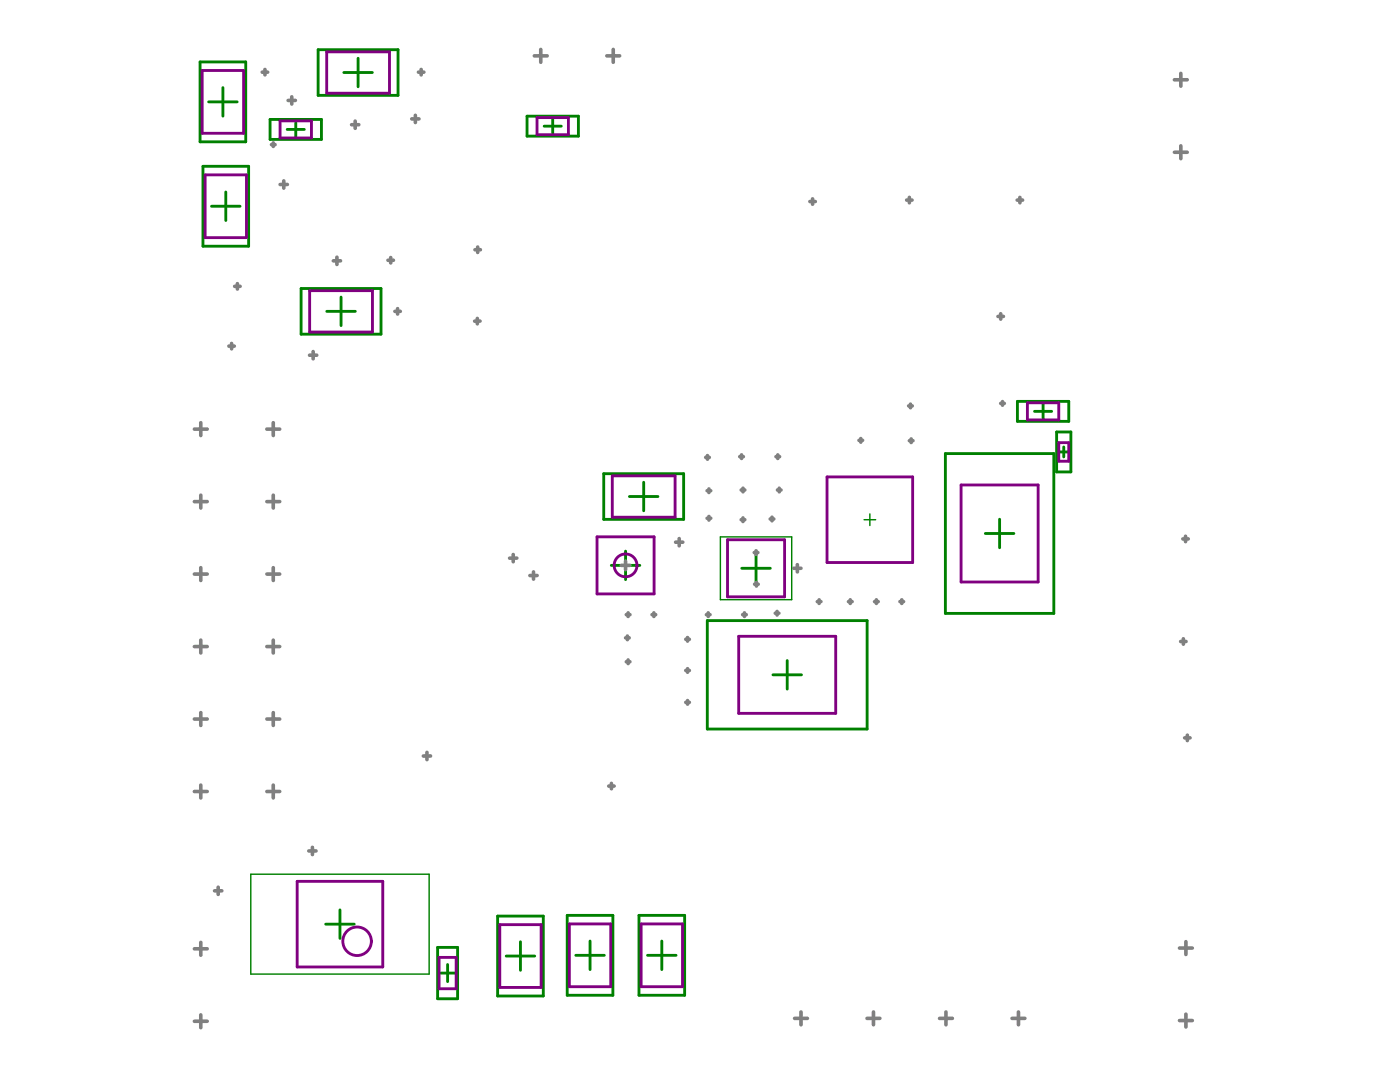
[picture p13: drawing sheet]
<svg xmlns="http://www.w3.org/2000/svg" width="279mm" height="216mm" viewBox="0 0 279 216" stroke-linecap="round" stroke-linejoin="round" font-family="sans-serif">
<g fill="none" stroke="#008000" stroke-width=".57">
<path d="M39.9 12.4h9.1v15.9h-9.1zM44.5 17.5v5.7M63.5 9.9h15.9v9.1h-15.9zM68.6 14.5h5.7M71.5 11.6v5.7M40.5 33.2h9.1v15.9h-9.1zM41.6 20.3h5.7M45.1 38.3v5.7M53.9 23.8h10.2v4h-10.2zM57.3 25.8h3.4M59 24.1v3.4M105.2 23.2h10.2v4h-10.2z"/>
<path d="M108.6 25.2h3.4M110.3 23.5v3.4M42.2 41.2h5.7M60.1 57.6h15.9v9.1h-15.9zM68.1 59.3v5.7M65.2 62.1h5.7M120.5 94.5h15.9v9.1h-15.9zM125.6 99.1h5.7M128.5 96.2v5.7M188.7 90.5h21.6v31.9h-21.6zM203 80.1h10.3v4h-10.3zM206.5 82.1h3.4"/>
<path d="M208.2 80.4v3.4M210.9 86.2h2.8v8h-2.8zM211.3 90.2h2M212.3 89.2v2M122 112.8h5.7M124.8 110v5.7M148 113.4h5.7M150.9 110.5v5.7M196.6 106.5h5.7M199.5 103.6v5.7M141.2 123.8h31.9v21.7h-31.9zM154.3 134.7h5.7"/>
<path d="M157.1 131.8v5.7M65 184.4h5.7M67.8 181.6v5.7M87.3 189h4v10.3h-4zM87.6 194.2h3.4M89.3 192.5v3.4M99.3 182.8h9.1v15.9h-9.1zM101 190.8h5.7M103.9 187.9v5.7M113.2 182.7h9.1v15.9h-9.1zM114.9 190.6h5.7M117.8 187.8v5.7"/>
<path d="M127.5 182.7h9.1v15.9h-9.1zM129.2 190.6h5.7M132.1 187.8v5.7"/>
</g>
<path d="M172.4 103.7h2.4M173.6 102.5v2.4" fill="none" stroke="#008000" stroke-width=".29"/>
<path d="M143.8 107.1h14.2v12.6h-14.2zM50 174.4h35.6v20h-35.6z" fill="none" stroke="#008000" stroke-width=".28"/>
<g fill="none" stroke="#800080" stroke-width=".57">
<path d="M40.4 14.1h8.2v12.5h-8.2zM65.2 10.3h12.5v8.3h-12.5zM40.9 34.9h8.3v12.5h-8.3zM55.9 24.1h6.3v3.4h-6.3zM107.2 23.5h6.2v3.4h-6.2zM61.8 58h12.5v8.3h-12.5zM122.2 94.9h12.5v8.3h-12.5zM165.1 95.2h17v17h-17zM191.8 96.8h15.4v19.3h-15.4zM205 80.4h6.3v3.4h-6.3zM211.3 88.3h2v3.7h-2zM119.2 107.1h11.3v11.4h-11.3z"/>
<path d="M145.2 107.7h11.4v11.4h-11.4zM147.4 127h19.4v15.3h-19.4zM59.3 175.9h17.1v17h-17.1zM87.6 191h3.4v6.3h-3.4zM99.7 184.5h8.3v12.5h-8.3zM113.6 184.4h8.3v12.5h-8.3zM128 184.4h8.2v12.5h-8.2z"/>
<circle cx="124.8" cy="112.8" r="2.28"/>
<circle cx="71.3" cy="187.8" r="2.85"/>
</g>
<g fill="none" stroke="#808080" stroke-width=".72">
<path d="M52.3 14.4h1.1M52.9 13.9v1M58.2 19.3v1.5M83.5 14.4h1.1M84.1 13.9v1M106.6 11.1h2.6M107.9 9.9v2.5M121.1 11.1h2.6M122.4 9.9v2.5M234.4 15.9h2.5M235.7 14.6v2.6M54.2 28.9h.7"/>
<path d="M54.5 28.5v.7M55.9 36.8h1.5M56.6 36.1v1.4M57.5 20h1.5M70.2 24.9h1.4M70.9 24.2v1.4M82.2 23.7h1.4M82.9 23v1.5M162.2 39.7v1.1M180.9 39.9h1.1M181.5 39.4v1.1M203 39.9h1.1"/>
<path d="M203.5 39.4v1.1M234.4 30.4h2.5M235.7 29.1v2.6M46.8 57.1h1.1M47.4 56.6v1.1M66.5 52h1.5M67.2 51.3v1.5M77.4 51.9h1.1M78 51.4v1.1M94.8 49.8h1.1M95.3 49.3v1.1M161.6 40.2h1.1"/>
<path d="M45.7 69.1h1.1M46.2 68.5v1.1M61.8 70.9h1.4M62.5 70.2v1.4M78.8 62.1h1.1M79.3 61.6v1.1M94.7 64.1h1.1M95.3 63.5v1.1M199.2 63.1h1.1M199.7 62.6v1.1M38.8 85.6h2.6M40.1 84.3v2.6"/>
<path d="M40.1 98.8v2.6M53.3 85.6h2.5M54.5 84.3v2.6M54.5 98.8v2.6M140.8 91.3h.8M141.1 97.9h.7M141.2 90.9v.7M141.5 97.6v.7M147.6 91.1h.8M147.9 97.8h.7M148 90.8v.7M148.3 97.4v.7"/>
<path d="M154.9 91.1h.7M155.2 97.8h.7M155.2 90.8v.7M155.5 97.4v.7M171.4 87.9h.8M171.8 87.5v.7M181.3 81h.8M181.5 87.9h.7M181.7 80.6v.8M181.8 87.6v.7M199.7 80.5h.7M200.1 80.1v.8"/>
<path d="M38.8 100.1h2.6M38.8 114.6h2.6M40.1 113.3v2.5M53.3 100.1h2.5M53.3 114.6h2.5M54.5 113.3v2.5M101.7 111.4h1.4M102.4 110.6v1.5M105.7 114.8h1.5M106.5 114.1v1.5M124 112.8h1.7M124.8 112v1.7"/>
<path d="M134.8 108.2h1.5M135.6 107.5v1.4M141.1 103.4h.7M141.5 103.1v.7M147.9 103.7h.7M148.3 103.3v.8M150.5 110.3h.7M150.6 116.6h.7M150.9 109.9v.7M151 116.2v.7M153.7 103.6h.7M154.1 103.2v.7"/>
<path d="M158.4 113.4h1.5M159.1 112.7v1.4M163.5 119.7v.7M169.7 119.7v.7M174.9 119.7v.7M180 119.7v.7M236.1 107.5h1M236.6 107v1.1M38.8 129h2.6M40.1 127.7v2.6M53.3 129h2.5M54.5 127.7v2.6"/>
<path d="M124.8 127.3h.8M125 132.1h.7M125 122.6h.7M125.2 126.9v.7M125.4 122.3v.7M125.4 131.7v.7M130.1 122.6h.8M130.5 122.3v.7M136.9 133.8h.7M136.9 127.6h.7M137.2 127.2v.7M137.2 133.4v.7"/>
<path d="M137.2 139.8v.7M141 122.6h.7M141.3 122.3v.7M148.2 122.6h.7M148.6 122.3v.7M154.7 122.4h.7M155.1 122v.7M163.1 120h.7M169.3 120h.8M174.5 120h.8M179.6 120h.7M235.6 128h1.1"/>
<path d="M236.2 127.5v1M38.8 157.9h2.6M38.8 143.5h2.6M40.1 142.2v2.6M40.1 156.7v2.5M53.3 157.9h2.5M53.3 143.5h2.5M54.5 142.2v2.6M54.5 156.7v2.5M84.5 150.9h1.4M85.2 150.1v1.5M121.5 156.9h1.1"/>
<path d="M122 156.3v1.1M136.9 140.1h.7M236.4 147.2h1.1M237 146.7v1.1M42.8 177.8h1.5M43.5 177v1.5M61.6 169.8h1.5M62.4 169.1v1.4M38.8 189.3h2.6M40.1 188v2.6M235.4 189.2h2.6M236.7 187.9v2.6"/>
<path d="M38.8 203.8h2.6M40.1 202.5v2.6M158.6 203.2h2.5M159.9 201.9v2.6M173 203.2h2.6M174.3 201.9v2.6M187.5 203.2h2.6M188.8 201.9v2.6M202 203.2h2.5M203.3 201.9v2.6M235.4 203.6h2.6M236.7 202.4v2.5"/>
</g>
</svg>
